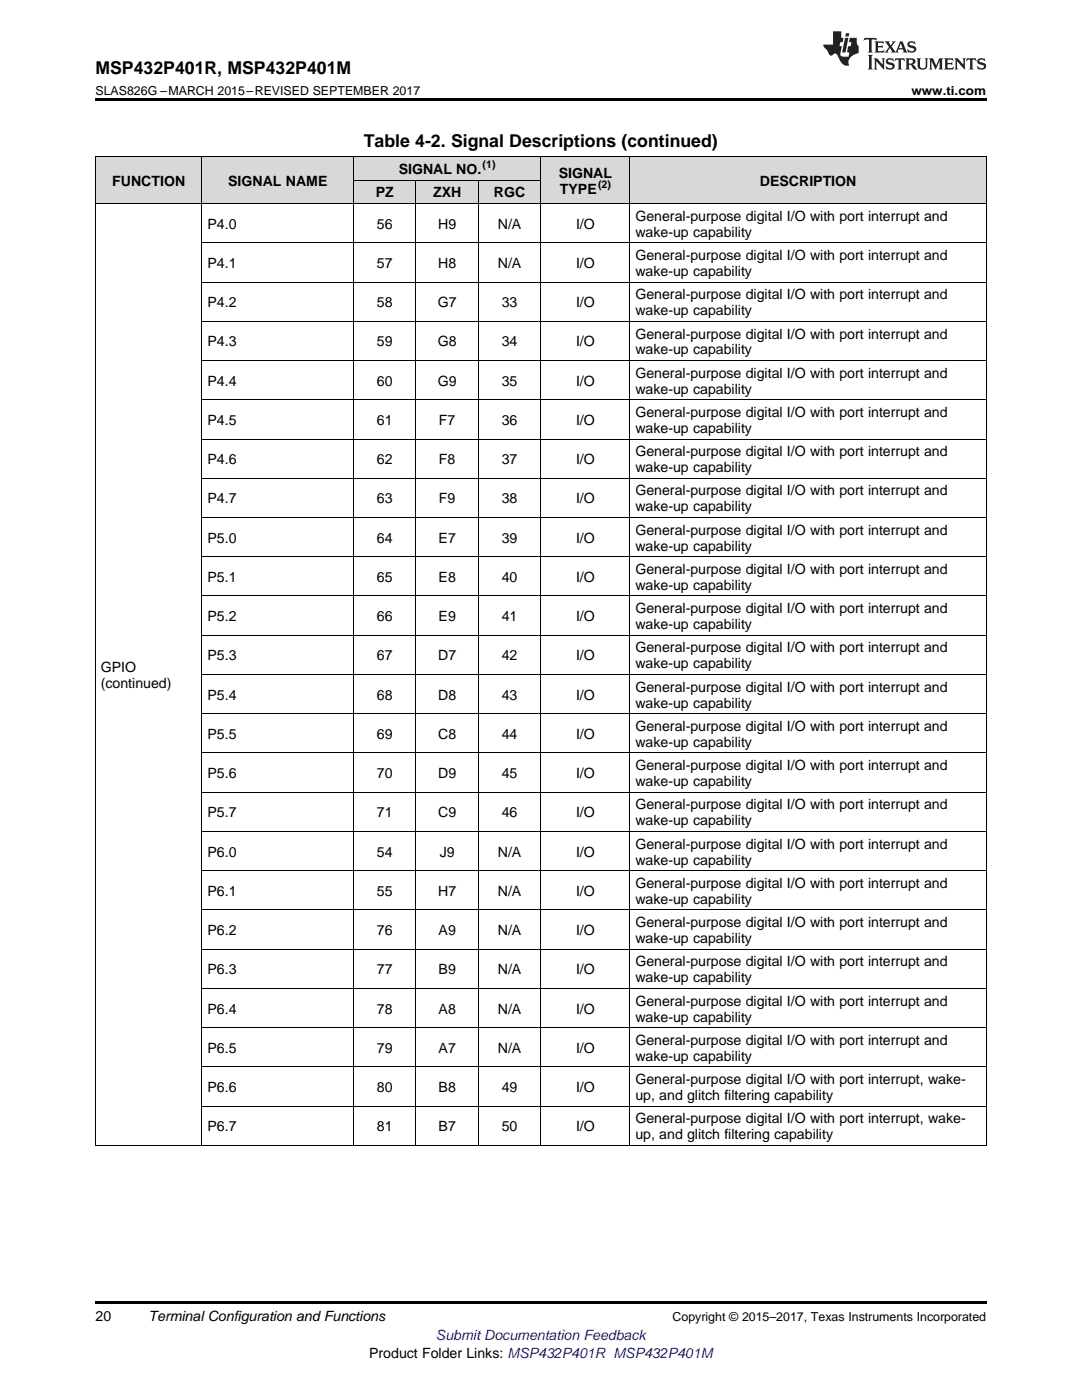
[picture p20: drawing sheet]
<svg xmlns="http://www.w3.org/2000/svg" width="216mm" height="279mm" viewBox="0 0 216 279" stroke-linecap="round" stroke-linejoin="round" font-family="sans-serif">
<defs><g id="words">
<g font-size="3.5">
<text x="19" y="14.8">MSP432P401R, MSP432P401M</text>
<text x="72.6" y="29.3">Table 4-2. Signal Descriptions (continued)</text>
</g>
<g font-size="2.8">
<text x="79.6" y="34.7">SIGNAL NO.</text>
<text x="111.5" y="35.5">SIGNAL</text>
<text x="22.4" y="37.1">FUNCTION</text>
<text x="45.5" y="37.1">SIGNAL NAME</text>
<text x="75" y="39.4">PZ</text>
<text x="86.4" y="39.4">ZXH</text>
<text x="98.6" y="39.4">RGC</text>
<text x="111.7" y="38.7">TYPE</text>
<text x="151.6" y="37.1">DESCRIPTION</text>
<text x="41.4" y="45.6">P4.0</text>
<text x="75.2" y="45.6">56</text>
<text x="87.5" y="45.6">H9</text>
<text x="99.3" y="45.6">N/A</text>
<text x="114.9" y="45.6">I/O</text>
<text x="126.8" y="44.1">General-purpose digital I/O with port interrupt and</text>
<text x="126.8" y="47.2">wake-up capability</text>
<text x="41.4" y="53.5">P4.1</text>
<text x="75.2" y="53.5">57</text>
<text x="87.5" y="53.5">H8</text>
<text x="99.3" y="53.5">N/A</text>
<text x="114.9" y="53.5">I/O</text>
<text x="126.8" y="51.9">General-purpose digital I/O with port interrupt and</text>
<text x="126.8" y="55.1">wake-up capability</text>
<text x="126.8" y="59.7">General-purpose digital I/O with port interrupt and</text>
<text x="41.4" y="61.3">P4.2</text>
<text x="75.2" y="61.3">58</text>
<text x="87.4" y="61.3">G7</text>
<text x="100.1" y="61.3">33</text>
<text x="114.9" y="61.3">I/O</text>
<text x="126.8" y="62.9">wake-up capability</text>
<text x="41.4" y="69.1">P4.3</text>
<text x="75.2" y="69.1">59</text>
<text x="87.4" y="69.1">G8</text>
<text x="100.1" y="69.1">34</text>
<text x="114.9" y="69.1">I/O</text>
<text x="126.8" y="67.6">General-purpose digital I/O with port interrupt and</text>
<text x="126.8" y="70.7">wake-up capability</text>
<text x="41.4" y="77">P4.4</text>
<text x="75.2" y="77">60</text>
<text x="87.4" y="77">G9</text>
<text x="100.1" y="77">35</text>
<text x="114.9" y="77">I/O</text>
<text x="126.8" y="75.4">General-purpose digital I/O with port interrupt and</text>
<text x="126.8" y="78.6">wake-up capability</text>
<text x="126.8" y="83.2">General-purpose digital I/O with port interrupt and</text>
<text x="41.4" y="84.8">P4.5</text>
<text x="75.2" y="84.8">61</text>
<text x="87.6" y="84.8">F7</text>
<text x="100.1" y="84.8">36</text>
<text x="114.9" y="84.8">I/O</text>
<text x="126.8" y="86.4">wake-up capability</text>
<text x="41.4" y="92.6">P4.6</text>
<text x="75.2" y="92.6">62</text>
<text x="87.6" y="92.6">F8</text>
<text x="100.1" y="92.6">37</text>
<text x="114.9" y="92.6">I/O</text>
<text x="126.8" y="91.1">General-purpose digital I/O with port interrupt and</text>
<text x="126.8" y="94.2">wake-up capability</text>
<text x="41.4" y="100.5">P4.7</text>
<text x="75.2" y="100.5">63</text>
<text x="87.6" y="100.5">F9</text>
<text x="100.1" y="100.5">38</text>
<text x="114.9" y="100.5">I/O</text>
<text x="126.8" y="98.9">General-purpose digital I/O with port interrupt and</text>
<text x="126.8" y="102.1">wake-up capability</text>
<text x="126.8" y="106.7">General-purpose digital I/O with port interrupt and</text>
<text x="41.4" y="108.3">P5.0</text>
<text x="75.2" y="108.3">64</text>
<text x="87.5" y="108.3">E7</text>
<text x="100.1" y="108.3">39</text>
<text x="114.9" y="108.3">I/O</text>
<text x="126.8" y="109.9">wake-up capability</text>
<text x="41.4" y="116.1">P5.1</text>
<text x="75.2" y="116.1">65</text>
<text x="87.5" y="116.1">E8</text>
<text x="100.1" y="116.1">40</text>
<text x="114.9" y="116.1">I/O</text>
<text x="126.8" y="114.5">General-purpose digital I/O with port interrupt and</text>
<text x="126.8" y="117.7">wake-up capability</text>
<text x="41.4" y="124">P5.2</text>
<text x="75.2" y="124">66</text>
<text x="87.5" y="124">E9</text>
<text x="100.1" y="124">41</text>
<text x="114.9" y="124">I/O</text>
<text x="126.8" y="122.4">General-purpose digital I/O with port interrupt and</text>
<text x="126.8" y="125.6">wake-up capability</text>
<text x="41.4" y="131.8">P5.3</text>
<text x="75.2" y="131.8">67</text>
<text x="87.5" y="131.8">D7</text>
<text x="100.1" y="131.8">42</text>
<text x="114.9" y="131.8">I/O</text>
<text x="126.8" y="130.2">General-purpose digital I/O with port interrupt and</text>
<text x="20.1" y="134.1">GPIO</text>
<text x="20.1" y="137.3">(continued)</text>
<text x="126.8" y="133.4">wake-up capability</text>
<text x="41.4" y="139.6">P5.4</text>
<text x="75.2" y="139.6">68</text>
<text x="87.5" y="139.6">D8</text>
<text x="100.1" y="139.6">43</text>
<text x="114.9" y="139.6">I/O</text>
<text x="126.8" y="138">General-purpose digital I/O with port interrupt and</text>
<text x="126.8" y="141.2">wake-up capability</text>
<text x="41.4" y="147.5">P5.5</text>
<text x="75.2" y="147.5">69</text>
<text x="87.5" y="147.5">C8</text>
<text x="100.1" y="147.5">44</text>
<text x="114.9" y="147.5">I/O</text>
<text x="126.8" y="145.9">General-purpose digital I/O with port interrupt and</text>
<text x="126.8" y="149">wake-up capability</text>
<text x="41.4" y="155.3">P5.6</text>
<text x="75.2" y="155.3">70</text>
<text x="87.5" y="155.3">D9</text>
<text x="100.1" y="155.3">45</text>
<text x="114.9" y="155.3">I/O</text>
<text x="126.8" y="153.7">General-purpose digital I/O with port interrupt and</text>
<text x="126.8" y="156.9">wake-up capability</text>
<text x="126.8" y="161.5">General-purpose digital I/O with port interrupt and</text>
<text x="41.4" y="163.1">P5.7</text>
<text x="75.2" y="163.1">71</text>
<text x="87.5" y="163.1">C9</text>
<text x="100.1" y="163.1">46</text>
<text x="114.9" y="163.1">I/O</text>
<text x="126.8" y="164.7">wake-up capability</text>
<text x="41.4" y="171">P6.0</text>
<text x="75.2" y="171">54</text>
<text x="87.8" y="171">J9</text>
<text x="99.3" y="171">N/A</text>
<text x="114.9" y="171">I/O</text>
<text x="126.8" y="169.4">General-purpose digital I/O with port interrupt and</text>
<text x="126.8" y="172.5">wake-up capability</text>
<text x="41.4" y="178.8">P6.1</text>
<text x="75.2" y="178.8">55</text>
<text x="87.5" y="178.8">H7</text>
<text x="99.3" y="178.8">N/A</text>
<text x="114.9" y="178.8">I/O</text>
<text x="126.8" y="177.2">General-purpose digital I/O with port interrupt and</text>
<text x="126.8" y="180.4">wake-up capability</text>
<text x="126.8" y="185">General-purpose digital I/O with port interrupt and</text>
<text x="41.4" y="186.6">P6.2</text>
<text x="75.2" y="186.6">76</text>
<text x="87.5" y="186.6">A9</text>
<text x="99.3" y="186.6">N/A</text>
<text x="114.9" y="186.6">I/O</text>
<text x="126.8" y="188.2">wake-up capability</text>
<text x="41.4" y="194.5">P6.3</text>
<text x="75.2" y="194.5">77</text>
<text x="87.5" y="194.5">B9</text>
<text x="99.3" y="194.5">N/A</text>
<text x="114.9" y="194.5">I/O</text>
<text x="126.8" y="192.9">General-purpose digital I/O with port interrupt and</text>
<text x="126.8" y="196">wake-up capability</text>
<text x="41.4" y="202.3">P6.4</text>
<text x="75.2" y="202.3">78</text>
<text x="87.5" y="202.3">A8</text>
<text x="99.3" y="202.3">N/A</text>
<text x="114.9" y="202.3">I/O</text>
<text x="126.8" y="200.7">General-purpose digital I/O with port interrupt and</text>
<text x="126.8" y="203.9">wake-up capability</text>
<text x="126.8" y="208.5">General-purpose digital I/O with port interrupt and</text>
<text x="41.4" y="210.1">P6.5</text>
<text x="75.2" y="210.1">79</text>
<text x="87.5" y="210.1">A7</text>
<text x="99.3" y="210.1">N/A</text>
<text x="114.9" y="210.1">I/O</text>
<text x="126.8" y="211.7">wake-up capability</text>
<text x="41.4" y="217.9">P6.6</text>
<text x="75.2" y="217.9">80</text>
<text x="87.5" y="217.9">B8</text>
<text x="100.1" y="217.9">49</text>
<text x="114.9" y="217.9">I/O</text>
<text x="126.8" y="216.4">General-purpose digital I/O with port interrupt, wake-</text>
<text x="126.8" y="219.5">up, and glitch filtering capability</text>
<text x="41.4" y="225.8">P6.7</text>
<text x="75.2" y="225.8">81</text>
<text x="87.5" y="225.8">B7</text>
<text x="100.1" y="225.8">50</text>
<text x="114.9" y="225.8">I/O</text>
<text x="126.8" y="224.2">General-purpose digital I/O with port interrupt, wake-</text>
<text x="126.8" y="227.4">up, and glitch filtering capability</text>
<text x="19" y="263.6">20</text>
<text x="29.6" y="263.6">Terminal Configuration and Functions</text>
<text x="73.7" y="270.9">Product Folder Links: MSP432P401R MSP432P401M</text>
</g>
<text font-size="2.8" fill="#00f" x="87" y="267.4">Submit Documentation Feedback</text>
<g font-size="2.5">
<text x="19" y="19">SLAS826G –MARCH 2015–REVISED SEPTEMBER 2017</text>
<text x="181.9" y="19">www.ti.com</text>
<text x="134.2" y="263.6">Copyright © 2015–2017, Texas Instruments Incorporated</text>
</g>
<g font-size="2.1">
<text x="96.3" y="33.6">(1)</text>
<text x="119.3" y="37.5">(2)</text>
</g>
</g></defs>
<g fill="#d8d8d8">
<path d="M19 31.4h21.4v9.3h-21.4z"/>
<path d="M40.4 31.4h30.2v9.3h-30.2z"/>
<path d="M107.9 31.4h17.8v9.3h-17.8z"/>
<path d="M125.7 31.4h71.1v9.3h-71.1z"/>
<path d="M70.6 36h12.4v4.7h-12.4z"/>
<path d="M83 36h12.5v4.7h-12.5z"/>
<path d="M95.5 36h12.4v4.7h-12.4z"/>
<path d="M70.6 31.4h12.4v4.6h-12.4z"/>
<path d="M83 31.4h12.5v4.6h-12.5z"/>
<path d="M95.5 31.4h12.4v4.6h-12.4z"/>
</g>
<path d="M19 19.5h177.8v.5h-177.8zM19 259.7h177.8v.5h-177.8z" fill="#000"/>
<g fill="none" stroke="#000" stroke-width=".2">
<path d="M19 31.3h177.8M19.1 31.4v197.2M40.3 31.4v197.2M70.5 31.4v197.2M70.6 36h37.3M83 36v192.6M95.4 36v192.6M107.9 31.4v197.2M125.7 31.4v197.2M196.8 31.4v197.2M19 40.6h177.8M40.4 56.3h156.4"/>
<path d="M40.4 48.5h156.4M40.4 79.8h156.4M40.4 71.9h156.4M40.4 64.1h156.4M40.4 95.4h156.4M40.4 87.6h156.4M40.4 118.9h156.4M40.4 111.1h156.4M40.4 103.3h156.4M40.4 134.6h156.4M40.4 126.8h156.4M40.4 158.1h156.4"/>
<path d="M40.4 150.3h156.4M40.4 142.4h156.4M40.4 173.8h156.4M40.4 165.9h156.4M40.4 197.3h156.4M40.4 189.4h156.4M40.4 181.6h156.4M40.4 212.9h156.4M40.4 205.1h156.4M19 228.6h177.8M40.4 220.8h156.4"/>
</g>
<g fill="#231f20">
<path d="M172.5 7.6l-.1 .5 .4-.2h.6v.1v2.1l-.2 .4h.9l-.2-.4v-2.1l.1-.1h.5l.5 .2-.2-.5zM174.5 8.3l.2 .3v1.5l-.2 .4h1.8l.2-.6a1.04 1.04 0 0 1-1.3 .2v-.7h.6l.3 .2v-.6l-.3 .2h-.6v-.6l.8-.1 .4 .3-.2-.5zM176.5 8.3l.9 1.1-.9 1.1h.8l-.2-.2 .4-.7 .5 .7-.2 .2h1.5l-.2-.2 .2-.4h.9l.1 .4-.2 .2h1l-.3-.3-.7-1.9h-.5l-.9 2-.8-1 .9-1h-.8l.1 .3-.4 .5-.3-.6 .1-.2zM179.7 8.6l.4 1h-.7zM181.3 8.4a.63 .63 0 0 0-.2 .7 .63 .63 0 0 0 .6 .4l.6 .2 .1 .2a.75 .75 0 0 1-.7 .4 .75 .75 0 0 1-.6-.5l.1 .7 .1-.1a1.11 1.11 0 0 0 1.5-.6 1.13 1.13 0 0 0-1.2-.8l-.1-.4a1.04 1.04 0 0 1 1.2 .2l-.2-.5-.2 .1-.4-.2zM173.2 10.9l.2 .4v2.2l-.2 .4h1l-.3-.4v-2.2l.3-.4zM174.3 11.6l.3 .4v1.5l-.3 .4h.8l-.2-.4v-1.3l1.5 1.7v-1.9l.2-.4h-.7l.2 .4v.9l-1.1-1.3zM177 11.8a.62 .62 0 0 0-.2 .7 .62 .62 0 0 0 .6 .4l.6 .1 .1 .3a.76 .76 0 0 1-.7 .3 .76 .76 0 0 1-.7-.4l.2 .7 .1-.1a1.11 1.11 0 0 0 1.5-.6 1.13 1.13 0 0 0-1.2-.8l-.1-.4a1.04 1.04 0 0 1 1.2 .2l-.2-.6-.2 .1-.5-.1zM178.7 11.6l-.2 .6a.61 .61 0 0 1 .8-.3v1.6l-.2 .4h.9l-.2-.4v-1.6a.63 .63 0 0 1 .7 .3l-.1-.6zM180.6 11.6l.3 .4v1.5l-.3 .4h1l-.2-.2-.1-.8 .6 .2a.76 .76 0 0 0 1.2 .7l-1-1a.58 .58 0 0 0 .6-.5 .58 .58 0 0 0-.5-.6zM181.4 11.9h.1a.45 .45 0 0 1 .5 .1 .45 .45 0 0 1 .1 .5l-.8 .2zM182.9 11.6l.2 .2a2.17 2.17 0 0 0 .3 1.9 .99 .99 0 0 0 1.6-.6v-1.1l.2-.4h-.7l.2 .2a1.92 1.92 0 0 1-.2 1.8 .6 .6 0 0 1-.9-.5v-1.1l.2-.4zM185.4 11.6l.2 .4v1.5l-.2 .4h.7l-.2-.4v-1.4l.8 1.8 .8-1.8v1.4l-.2 .4h.9l-.2-.4v-1.5l.2-.4h-.8l-.6 1.5-.6-1.5zM188.4 11.6l.2 .4v1.5l-.2 .4h1.8l.1-.6a1.04 1.04 0 0 1-1.2 .1v-.6h.5l.4 .2v-.6l-.4 .2h-.5v-.7h.8l.3 .3-.1-.6zM190.5 11.6l.2 .4v1.5l-.2 .4h.7l-.2-.4v-1.3l1.5 1.7v-1.9l.2-.4h-.7l.2 .4v.9l-1.1-1.3zM192.9 11.6l-.1 .6a.61 .61 0 0 1 .7-.3l.1 1.6-.3 .4h1l-.3-.4 .1-1.6a.63 .63 0 0 1 .7 .3l-.1-.6zM195.2 11.8a.62 .62 0 0 0-.2 .7 .62 .62 0 0 0 .6 .4l.6 .1 .1 .3a.76 .76 0 0 1-.7 .3 .76 .76 0 0 1-.6-.4l.1 .7 .1-.1a1.11 1.11 0 0 0 1.6-.6 1.13 1.13 0 0 0-1.3-.8l-.1-.4a1.04 1.04 0 0 1 1.2 .2l-.1-.6-.2 .1-.5-.1z"/>
<path d="M166.2 6.3v2.6h-1.9v.4l.8 .9a.91 .91 0 0 0 1 .8 .56 .56 0 0 1 .5-.3 .56 .56 0 0 1 .5 .3l.4 .8a1.53 1.53 0 0 0 1.9 1.2 1.54 1.54 0 0 1 1-2.1l.9-.3v-1.4a1.52 1.52 0 0 1-.4-1.6h-1.3l-.2 .8h.5l-.2 .8h-.5l-.1 1v.2l.4 .1-.2 .8a1.93 1.93 0 0 1-1.6-.3l.3-1.8h-.5l.2-.8h.4l.2-.8h-.4v-1.3zM168.6 7.6l-.6 2.9h.7l.6-2.9zM168.8 6.6l-.1 .7h.6l.2-.7z"/>
</g>
<use href="#words"/>
</svg>
